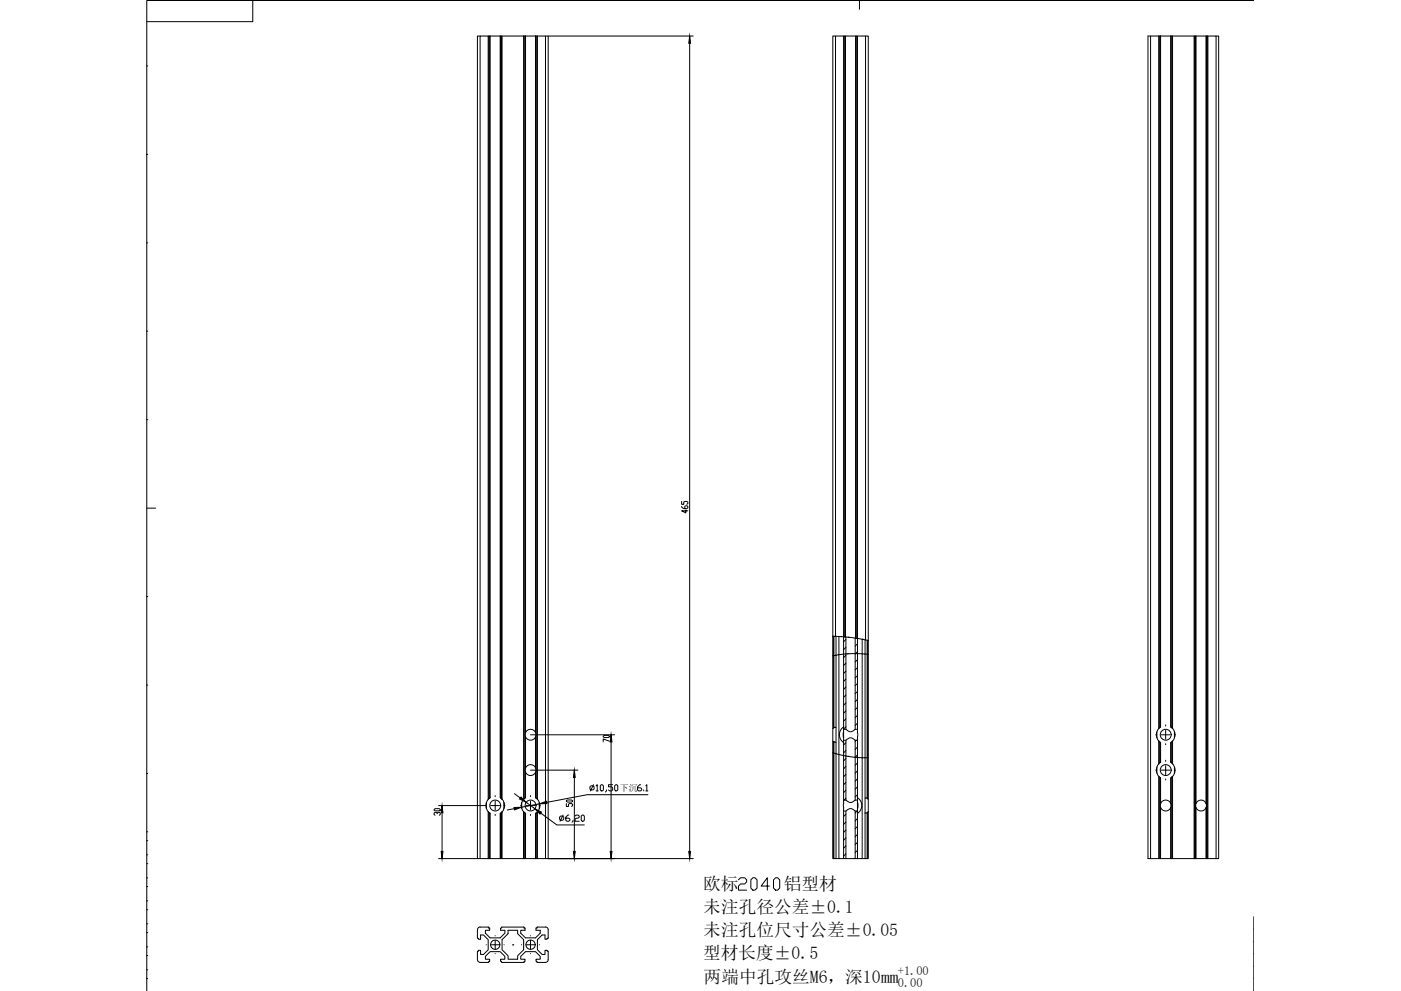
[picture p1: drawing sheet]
<svg xmlns="http://www.w3.org/2000/svg" width="594mm" height="420mm" viewBox="0 0 594 420" stroke-linecap="round" stroke-linejoin="round" font-family="sans-serif">
<defs><g id="words">
<g font-size="7.5">
<text x="298.1" y="377.4">欧标</text>
<text x="332.4" y="377.4">铝型材</text>
<text x="298.2" y="387.1">未注孔径公差±0.1</text>
<text x="298.2" y="396.7">未注孔位尺寸公差±0.05</text>
<text x="298.2" y="406.4">型材长度±0.5</text>
<text x="298.4" y="416.7">两端中孔攻丝M6，深10mm</text>
</g>
<g font-size="5.3">
<text x="380.7" y="413.5">+1.00</text>
<text x="380.7" y="418.3">0.00</text>
</g>
<text font-size="3.8" x="262.8" y="335.3">下沉</text>
</g></defs>
<!-- layer: 5 -->
<g fill="none" stroke="#000" stroke-width=".42">
<path d="M101.9 .2h.1M107.2 .2v9h-45M139.4 .2h.1M177 .2h.1M214.5 .2h.1M252 .2h.1M289.4 .2h.1M326.9 .2h.1M364.4 .2v3.7M402 .2h.1M439.4 .2h.1M476.9 .2h.1"/>
<path d="M514.4 .2h.1M531.7 .2h-469.5v420M62.2 27.9h.1M62.2 65.4h.1M62.2 103h.1M62.2 140.4h.1M62.2 177.9h.1M62.2 215.4h3.8M62.2 252.9h.1M62.2 290.4h.1M62.2 327.9h.1M62.2 356.4h.1"/>
<path d="M62.2 352.7h.1M62.2 366.2h.1M62.2 362.4h.1M62.2 375.9h.1M62.2 372.2h.1M62.2 385.7h.1M62.2 381.9h.1M62.2 395.4h.1M62.2 391.7h.1M531.7 393.9h.1M531.7 399.2h.1M531.7 388.7v31.5"/>
<path d="M62.2 405.2h.1M62.2 401.4h.1M62.2 414.9h.1M62.2 411.2h.1M531.7 404.4h.1M531.7 409.7h.1M531.7 414.9h.1M531.7 420.2h.1"/>
</g>
<!-- layer: 0 -->
<g fill="none" stroke="#000" stroke-width=".42">
<path d="M203.6 15.3h-1.2v348.7h1.2M207 15.3h.3v323.4l-.3 .2M207.3 15.3h.3v323.1M207.6 15.3h4.7M207.8 15.3v322.9M212.1 15.3v322.9l.6 .4M212.6 15.3h.3v323.6l-.3-.2zM212.6 15.3h-.3v323.1M212.9 15.3h9.1M222 15.3v323.6M222.2 15.3h5.5M222.6 15.3v323.1"/>
<path d="M222.8 15.3v295.3M227.1 15.3v295.3M227.3 15.3v323.1M227.9 15.3v323.6M231.3 15.3h1.2v348.7h-1.2M354.3 15.3h-1.2v254.5M357.7 15.3h.3v254.7M358 15.3h.4v254.7M358.4 15.3l.1 254.7M358.5 15.3h4.3M363 15.3l-.2 255.3M363.3 15.3h-.3v255.3"/>
<path d="M363.6 15.3h-.3v255.3M367 15.3h1.2v256.2M486.8 15.3h1.1v348.7h-1.1zM487.9 15.3h3.5M491.4 15.3v293.6M491.6 15.3h5.4M492 15.3v293.1M492.1 15.3v292.9M496.4 15.3v292.9M496.6 15.3v293.1M497 15.3h.2v293.6l-.2-.2zM497.2 15.3h9.1"/>
<path d="M506.3 15.3v348.7M506.6 15.3h.3v348.7h-.3M506.9 15.3h4.7M507.2 15.3v325.3M511.4 15.3v325.3M512 15.3v348.7M512 15.3h-.4v348.7h.4M512.2 15.3h3.5v348.7h-3.5M515.7 15.3h1.1v348.7h-1.1M353.1 269.8h1.2M353.1 269.8v39.1M353.4 269.8v38.9"/>
<path d="M353.6 269.8v38.6M354.3 269.8v-254.5h3.4v254.7M354.3 269.8l3.4 .2M354.5 269.8v38.6M355.7 269.9v50M357.7 270h.3M357.7 270v69.2M358 270h.4M358.4 270h.1M358.5 270l4.3 .6M358.7 277.2l-5.6 .8M358.7 270.1v7.1"/>
<path d="M362.6 277.1l-3.9 .1M362.6 277.1l5.6 .3M362.6 277.1v32.1l-.2 .2a2.26 2.26 0 0 1-3.7-.2v-32M362.6 270.5v6.6M362.8 270.6h.2M363 270.6h.3M363.3 270.6l.3 .1M363.6 270.7v-255.4h3.4v256M363.6 270.7l3.4 .6M363.6 270.7v68.5M365.6 271v50.3M366.8 271.2v50.1"/>
<path d="M367 271.3l1.2 .2M367.7 271.4v67h-.9v-17.1M367.9 271.5v67.2M368.2 271.5v67.4M222.8 312.5v13.1M222.9 310.6v1.8M222.9 310.6a2.31 2.31 0 0 1 2.1-1.4 2.31 2.31 0 0 1 2.1 1.4M222.9 312.4a2.31 2.31 0 0 0 2.1 1.4 2.31 2.31 0 0 0 2.1-1.4M227.1 312.5v13.1M227.1 310.6v1.8M353.1 319.2v44.8h.3M353.1 319.2l1.4 .4"/>
<path d="M353.1 314.2v5M353.2 308.7h.4v-.3h.9v6.3h-.9l-.5-.5zM353.4 314.4v49.6M353.6 314.7v49.3M354.5 319.6v44.4h-.9M354.5 319.6l1.2 .3M354.5 314.7v4.9M355.7 319.9v44.1h2M355.7 319.9l3 .6M357.7 313.9h1M357.7 309.2h1M357.7 310.2v2.6"/>
<path d="M357.8 308.2a4 4 0 0 0 0 6.6M362.6 313.9h1M362.6 309.2h1M490.6 310.3v2.5M491.4 314.2v9.7zM491.4 308.9a4 4 0 0 0 0 5.3M491.6 314.4l.4 .3M492 314.7v8.6M492 314.7l.2 .1M492.1 314.8v8.4M492.2 308.2l-.6 .4M496.4 308.2l.6 .4"/>
<path d="M496.6 314.7v8.6M496.6 314.7l-.2 8.5M497 314.4l-.4 .3M497.1 314.2l.1 9.7-.2-.2zM497.2 308.9a4 4 0 0 1 0 5.3M498 310.3v2.5M207 338.9v-323.6h-3.4v348.7h3.4v-19.8M207.1 338.9a4 4 0 0 0 0 5.3M207.7 338.3l-.4 .3M207.9 338.2l-.2 .1M212.9 338.9a4 4 0 0 1 0 5.3M218.1 336.5l2.5 1.8"/>
<path d="M222 338.9a4 4 0 0 0 0 5.3M222.6 338.3l-.3 .3M222.8 327.4l-.2 10.9M222.9 325.6v1.8M222.9 325.6a2.31 2.31 0 0 1 2.1-1.4 2.31 2.31 0 0 1 2.1 1.4M222.9 327.4a2.31 2.31 0 0 0 2.1 1.4 2.31 2.31 0 0 0 2.1-1.4M227.1 327.4l.2 10.9M227.1 325.6v1.8M227.3 338.3l.4 .3M227.9 338.9v-323.6h3.4v348.7h-3.4v-19.8M227.9 338.9a4 4 0 0 1 0 5.3M250.1 333.6l.5-.4h.9l.4 .4v.9l-.4 .4h-.9l-.5-.4z"/>
<path d="M251.7 332.7l-1.3 2.6M252.8 333.2l.4-.5v2.6M252.8 335.3h.9M255 332.7l.9 .5v1.7l-.5 .4-.8-.4v-1.7zM257.2 334.9l-.5 .9M259.8 332.7h-1.8v.9h1.3l.5 .4v.9l-.5 .4h-.8l-.5-.4M261.1 332.7l.9 .5v1.7l-.5 .4-.9-.4v-1.7zM271.7 332.7h-.5l-.9 .9v1.3l.5 .4h.9l.4-.4-.4-.9h-1.4M273 334.9v.4M273.9 333.2l.4-.5v2.6M273.9 335.3h.8M274.7 336.9h-25.7l-17.2 3.3"/>
<path d="M358.7 320.5l3.9 .6M358.7 320.5v-6.6l.2-.3a2.26 2.26 0 0 1 3.7 .3v7.2M358.7 320.5v18.7M362.6 321.1l3 .2M362.6 321.1v18.1M363.6 338.2a4 4 0 0 1 0 6.7M365.6 321.3v42.7h-2M365.6 321.3h1.2M366.8 321.3h1.4M366.8 338.4v6.3M367.7 338.4l.5 .5v5.3M490.6 325.2v2.6"/>
<path d="M491.4 329.2v34.8M491.4 323.8a4 4 0 0 0 0 5.3M491.6 329.4l.4 .3M492 329.7v34.3M492 323.3l-.4 .3M492 329.7l.2 .1M492.1 329.9v10.7M492.2 323.2l-.2 .1M496.4 329.9v10.7M496.4 323.2l.2 .1M496.6 329.7v34.3M496.6 323.3l.4 .3"/>
<path d="M496.6 329.7l-.2 .1M497 329.4l.2-.2v34.8h-.2M497 329.4v34.6M497 329.4l-.4 .3M497.2 323.8a4 4 0 0 1 0 5.3M498 325.2v2.6M206.2 340.2v2.6M207 344.2l.3 .2v19.6h-.3M207.3 344.4l.4 .3M207.6 344.7v19.3h-.3M207.7 344.7l.2 .2M207.8 344.8v19.2"/>
<path d="M212.3 344.7v19.3h.3M212.7 344.3l.2-.1v19.8h-.3zM212.7 344.4l-.6 .5v19.1M213.7 340.2v2.6M218.1 342.9l-3 .5M221.2 340.2v2.6M222 344.2l.2 19.8zM222.3 344.4l.3 .3M222.6 344.7v19.3h-.4M222.6 344.7l.2 19.3M223.1 340.1l3.7 2.8M227.3 344.7v19.3h.4"/>
<path d="M227.3 344.7l-.2 19.3M227.7 344.4l-.4 .3M227.9 344.2v19.8M228.7 340.2v2.6M228.8 340.8l-7.7 1.5M229.3 344.7l6.8 5.1h11.7M237.7 346h.9l.5 .5v.8l-.5 .5h-.9l-.4-.5v-.8zM238.8 345.6l-1.3 2.6M241.2 345.6h-.4l-.9 .9v1.3l.5 .4h.8l.5-.4v-.5l-.5-.4h-1.3M243 347.8l-.5 .8M243.8 346l.5-.4h.9l.4 .4v.5l-.4 .4h-.9l-.5 .4v.9h1.8M246.5 346l.4-.4 .9 .4v1.8l-.4 .4-.9-.4z"/>
<path d="M357.7 340.6v-1.4l1.2 .2a2.32 2.32 0 0 0 3.7-.2h1v4.7l-1.2-.2a2.26 2.26 0 0 0-3.7 .2h-1v-1.4M357.7 343.9v20.1h1M357.8 340.6v1.9M358.7 343.9v20.1h3.9v-20.1M363.6 343.9v20.1h-1M363.6 340.2v2.6M366.8 344.7v19.3h.9M367.7 344.7v19.3M367.9 344.4l-.2 19.6M368.2 344.2l-.5 .2v.3h-.9M368.2 344.2v19.8h-.3M492.1 342.5v21.5"/>
<path d="M496.4 342.5v21.5M507.2 342.5l-.3 21.5M507.2 340.6a2.31 2.31 0 0 0 2.1 3.2 2.31 2.31 0 0 0 2.1-3.2M507.2 340.6a2.31 2.31 0 0 1 2.1-1.4 2.31 2.31 0 0 1 2.1 1.4M511.4 342.5v21.5M207.6 364h4.7M212.9 364h9.1M222.6 364h4.7M313.1 373l.9-.8h1.8l.8 .8v.9l-.8 .9h-1.8l-.9 .9v1.7h3.5M319.2 372.2h.9l.9 .8v3.5l-.9 .9h-.9l-.8-.9v-3.5zM326.3 375.7h-3.6l2.7-3.5v5.2M328 373l.9-.8h.8l.9 .8v3.5l-.9 .9h-.8l-.9-.9z"/>
<path d="M353.4 364h.2M354.5 364h1.2M365.6 364h1.2M487.9 364h3.5M491.6 364h5.4M497.2 364h9.1M507.2 364h4.4M203.6 393.1h3.4M203.6 393l-.7 .2-.5 1 .1 3.6h.4v.4h.9v-1.8h1.2l2 2v4.3l-2 2h-1.2v-1.8h-.9v.4l-.5 .2 .1 3.7 1.1 .8M207 393l.3 .5h.3v.9h-1.8v1.2l2 2h4.3l2-2v-1.2h-1.8v-.9h.3l.3-.5M212.9 393.1h9.1M215.4 394.4h4.1v1.5l2.5 2.5v4.3l-2.5 2.5v1.5h-4.1v-1.5l-2.5-2.5v-4.3l2.5-2.5z"/>
<path d="M222.1 393l.1 .5h.4v.9h-1.8v1.2l2 2h4.3l2-2v-1.2h-1.8v-.9h.4l.2-.5M227.9 393.1h3.4M231.3 393l1.1 .8 .1 3.8-.5 .2v.4h-.9v-1.8h-1.2l-2 2v4.3l2 2h1.2v-1.8h.9v.4h.4l.1 3.6-.5 .9-.7 .3-3.6-.1v-.4h-.4v-.9h1.8v-1.2l-2-2h-4.3l-2 2v1.2h1.8v.9h-.4v.4l-9.3 .1-.3-.5h-.3v-.9h1.8v-1.2l-2-2h-4.3l-2 2v1.2h1.8v.9h-.3l-.3 .5h-3.4M217.5 400.6h.1M217.6 400.6l-.1 .1"/>
<circle cx="494.3" cy="311.5" r="2.31"/>
<circle cx="494.3" cy="326.5" r="2.31"/>
<circle cx="210" cy="341.5" r="2.31"/>
<circle cx="225" cy="341.5" r="2.31"/>
<circle cx="494.3" cy="341.5" r="2.31"/>
<circle cx="210" cy="400.5" r="1.97"/>
<circle cx="225" cy="400.5" r="1.97"/>
</g>
<!-- layer: 10 -->
<path d="M292.4 15.3l.4 3h-.7zM259.1 311.5l.4 3.1h-.8zM243.5 326.5l.4 3.1h-.7zM187.5 341.5l.3 3.1h-.7zM187.1 361h.7l-.3 3zM243.2 361h.7l-.4 3zM258.7 361h.8l-.4 3zM292.1 361h.7l-.4 3z" fill="#000" stroke="#000" stroke-width=".42"/>
<g fill="none" stroke="#000" stroke-width=".42">
<path d="M232.5 15.3h61.5M292.4 15.3v348.7M289.1 214.7l.8 .9h1.4l.4-.3v-.6l-.4-.3-.9 .3v.9M289.1 212.6v1.2h.8v-.9l.5-.3 1.3 .3v.6l-.4 .3M290.8 216.2v1.3l-1.7-.9h2.6M353.3 269.8h.1M356.5 269.9h.1M358.7 277.8l-1 1M358.7 271.1l-1 1M358.7 274.4l-1 1M359.3 277.2h.1M359.6 270.2h.1"/>
<path d="M362.6 270.6h.1M363.6 273l-1 .9M363.6 276.3l-1 1M363.6 279.7l-1 1M365.5 271h.1M358.7 281.2l-1 1M358.7 284.6l-1 .9M358.7 287.9l-1 1M358.7 291.3l-1 1M358.7 294.7l-1 1M358.7 298l-1 1M363.6 283l-1 1"/>
<path d="M363.6 286.4l-1 1M363.6 289.8l-1 .9M363.6 293.2l-1 .9M363.6 296.5l-1 1M363.6 299.9l-1 1M225 311.5h35.6M255.8 312.1l.4-.3h1.7l.5 .6-.5 .3h-1.7zM258.4 314.2l-2.6-.9v1.2M259.1 311.5v52.5M358.7 318.2l-1 1M358.7 314.9l-1 .9M358.7 301.4l-1 1"/>
<path d="M358.7 304.8l-1 .9M358.7 308.1l-1 1M363.1 313.9l-.5 .4M363.6 316.7l-1 1M363.6 303.3l-1 .9M363.6 306.6l-1 1M490.1 311.5h.4M494.3 309.7v1.8h-1.9M494.3 307.3v.5M494.3 315.3v.4M496.1 311.5h-1.8v1.9M498 311.5h.5"/>
<path d="M210 339.6v1.9h-1.9M210 337.3v.5M225 339.6v1.9h-1.9M225 326.5h20.1M225 337.3v.5M240.2 339.5l.4-.3h1.8l.4 .6-.4 .3h-1.8zM243.5 326.5v37.5M358.7 328.3l-1 1M358.7 331.7l-1 1M358.7 335.1l-1 .9M358.7 338.5l-.8 .7M358.7 321.6l-1 1"/>
<path d="M358.7 325l-1 1M359.6 320.7h.1M362.6 321.1h.1M363.6 323.5l-1 .9M363.6 326.8l-1 1M363.6 330.2l-1 1M363.6 333.6l-1 1M363.6 336.9l-1 1M363.6 320.1l-1 1M490.1 326.5h.4M494.3 324.7v1.8h-1.9M494.3 322.3v.5"/>
<path d="M494.3 330.3v.4M496.1 326.5h-1.8v1.9M498 326.5h.5M184.1 343.2l.4-.3h1.8l.4 .6-.4 .3h-1.8zM185.4 345l-.4-.6-.9 .3v.6l.4 .4M185.4 344.7l.4-.3 .9 .3v.6l-.4 .4M186 341.5h20.2M187.5 341.5v22.5M210 345.3v.4M211.8 341.5h-1.8v1.9M213.7 341.5h.5M220.8 341.5h.4"/>
<path d="M225 345.3v.4M226.8 341.5h-1.8v1.9M228.7 341.5h.5M240.2 340.7v1.2h.8v-.9l.5-.3 1.3 .3v.6l-.4 .3M358.7 351.9l-1 1M358.7 358.6l-1 1M358.7 345.2l-1 1M358.7 348.5l-1 1M358.7 355.3l-1 .9M363.4 343.9l-.8 .7M363.6 347l-1 1M363.6 350.4l-1 1"/>
<path d="M363.6 353.8l-1 1M363.6 357.1l-1 1M186 364h16.4M232.5 364h61.5M358.7 362l-1 1M363.6 360.5l-1 1M363.6 363.9l-.2 .1M210 398.7v1.9h-1.9M210 396.7v.1M225 398.7v1.9h-1.9M225 396.7v.1M206.1 400.6h.1"/>
<path d="M210 404.3v.1M211.8 400.6h-1.8v1.8M213.7 400.6h.1M221.1 400.6h.1M225 404.3v.1M226.8 400.6h-1.8v1.8M228.7 400.6h.1"/>
</g>
<!-- layer: 0 -->
<path d="M220.9 337.9l2.2 2.2-2.8-1.3zM228.8 340.8l2.9-1.1 .2 1zM218 342.3h3.1l-2.9 1.1zM226.8 342.9l2.8 1.4-.6 .8z" fill="#000" stroke="#000" stroke-width=".42"/>
<use href="#words"/>
</svg>
